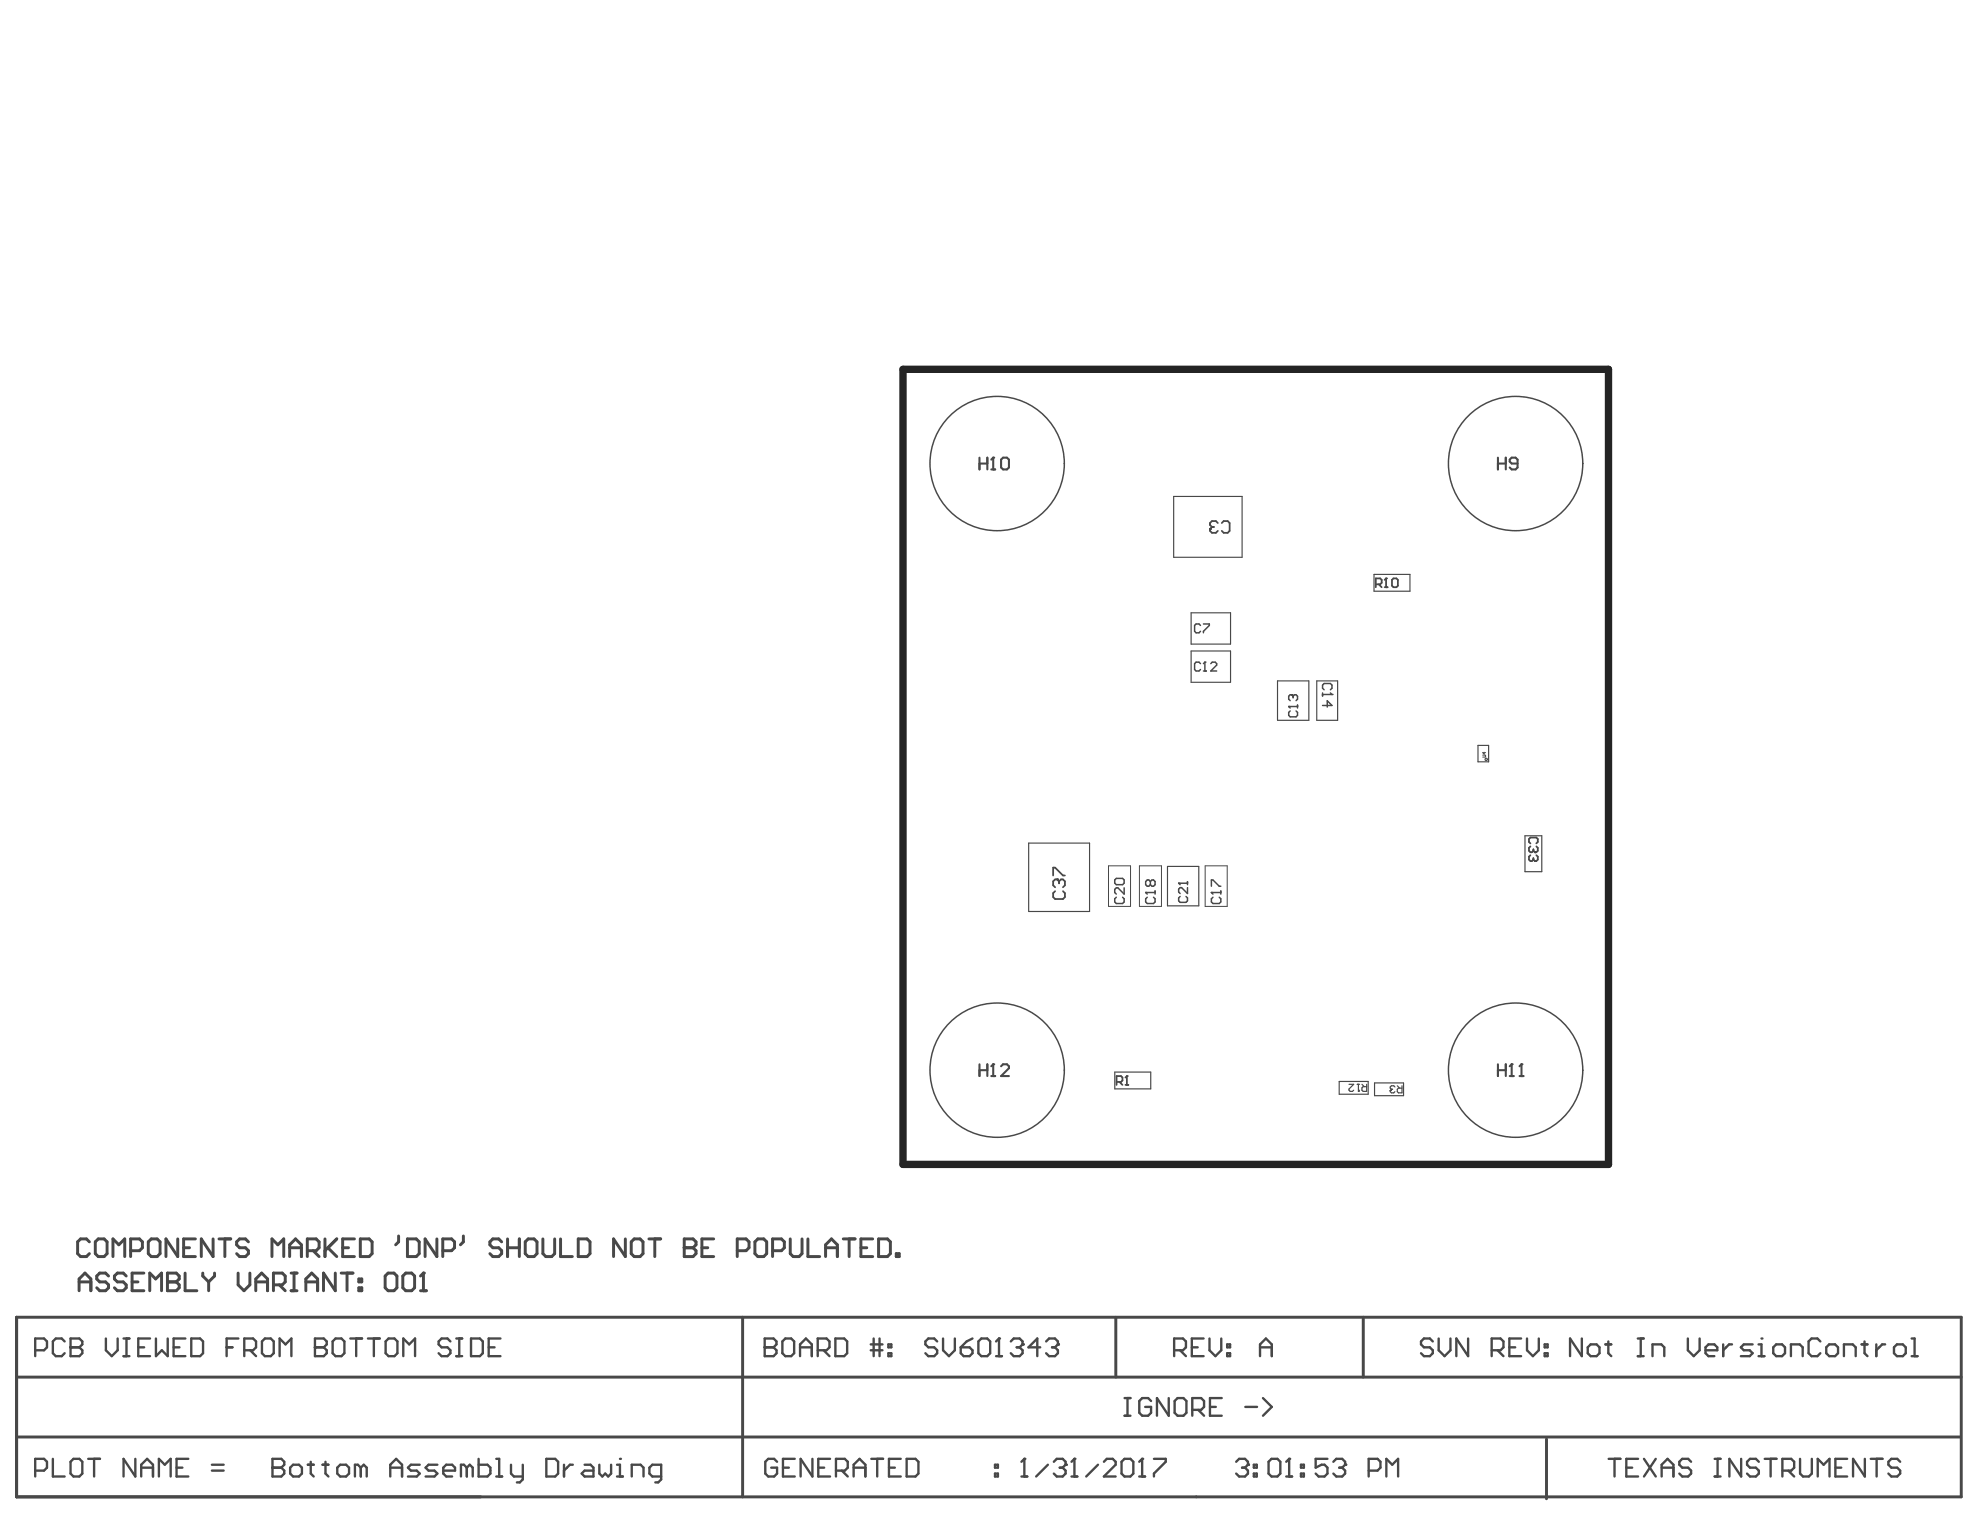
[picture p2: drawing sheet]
<svg xmlns="http://www.w3.org/2000/svg" width="279mm" height="216mm" viewBox="0 0 279 216" stroke-linecap="round" stroke-linejoin="round" font-family="sans-serif">
<path d="M127.4 52.1h99.6v112.2h-99.6z" fill="none" stroke="#242424" stroke-width="1"/>
<g fill="none" stroke="#484848" stroke-width=".16">
<path d="M165.6 70.1h9.7v8.5h-9.7zM168.1 86.5h5.5v4.4h-5.5zM168.1 91.9h5.5v4.4h-5.5zM180.3 96.1h4.4v5.5h-4.4zM185.8 96.1h3v5.5h-3zM193.9 81.1h5.1v2.3h-5.1zM145.2 119h8.6v9.6h-8.6zM208.6 105.2h1.5v2.3h-1.5zM215.2 117.9h2.4v5.1h-2.4zM164.7 122.3h4.5v5.5h-4.5zM157.3 151.3h5.1v2.4h-5.1zM189 152.6h4.1v1.8h-4.1z"/>
<path d="M194 152.8h4.1v1.8h-4.1z"/>
</g>
<path d="M2.3 185.9v25.3h274.5v-25.3h-274.5v25.3M2.3 194.3h274.5M104.8 185.9v25.3M157.5 185.9v8.4M192.4 185.9v8.4M2.3 202.8h274.4M218.2 203.1v8.4" fill="none" stroke="#484848" stroke-width=".42"/>
<path d="M156.4 122.2h3.1v5.7h-3.1zM160.8 122.2h3.1v5.7h-3.1zM170.1 122.2h3.1v5.7h-3.1z" fill="none" stroke="#484848" stroke-width=".14"/>
<g fill="none" stroke="#484848" stroke-width=".33">
<path d="M223.2 188.9v2.5l-1.6-2.5v2.5M224 190.1l.5-.4h.8l.4 .4v.9l-.4 .4h-.8l-.5-.4zM226.5 189.7h.9M227 189.3v1.7l.4 .4M231.1 191.4h.8M231.1 188.9h.8M231.5 188.9v2.5M233.2 191.4v-1.7h1.2l.4 .4v1.3M238.2 188.9v1.6l.8 .9 .8-.9v-1.6M240.7 190.5h1.6v-.4l-.4-.4h-.8l-.4 .4v.9l.4 .4h.8M243.2 189.7v1.7M244.4 189.7h-.4l-.8 .8"/>
<path d="M247.3 189.7h-1.2l-.4 .4 .4 .4h.8l.4 .5-.4 .4h-1.2M248.1 191.4h.9M248.1 189.7h.5v1.7"/>
</g>
<circle cx="248.6" cy="188.9" r=".17" fill="#484848"/>
<g fill="none" stroke="#484848" stroke-width=".33">
<path d="M177.8 191.4v-1.7l.8-.8 .9 .8v1.7M177.8 190.1h1.7M202.2 189.3l-.4-.4h-.9l-.4 .4v.4l.4 .4h.9l.4 .4v.5l-.4 .4h-.9l-.4-.4M203 188.9v1.6l.8 .9 .9-.9v-1.6M207.2 188.9v2.5l-1.7-2.5v2.5M210.5 190.5h1.2l.5-.4v-.8l-.5-.4h-1.2v2.5M211.3 190.5l.9 .9M213 190.1h.8M214.6 188.9h-1.6v2.5h1.6M215.5 188.9v1.6l.8 .9 .8-.9v-1.6M218 191h.4v.4h-.4zM218 189.7h.4v.4h-.4z"/>
<path d="M250.6 189.7h.9l.4 .4v.9l-.4 .4h-.9l-.4-.4v-.9zM252.7 191.4v-1.7h1.3l.4 .4v1.3M256.9 189.3l-.4-.4h-.9l-.4 .4v1.7l.4 .4h.9l.4-.4M257.7 190.1l.4-.4h.9l.4 .4v.9l-.4 .4h-.9l-.4-.4zM260.2 191.4v-1.7h1.2l.5 .4v1.3M262.7 189.7h.8M263.1 189.3v1.7l.4 .4M264.8 189.7v1.7M266 189.7h-.4l-.8 .8M267.3 190.1l.4-.4h.8l.4 .4v.9l-.4 .4h-.8l-.4-.4zM269.8 191.4h.8M269.8 188.9h.4v2.5"/>
<path d="M144.1 208.4h.9M144.5 205.9v2.5"/>
</g>
<path d="M209.2 106.6h.4v.2h-.4M209.4 106.1v.3l-.2-.2h.4" fill="none" stroke="#484848" stroke-width=".14"/>
<g fill="none" stroke="#484848" stroke-width=".25">
<path d="M194.1 82.4h.7l.2-.2v-.4l-.2-.2h-.7v1.3M194.6 82.4l.4 .5M195.4 82.9h.4M195.6 81.6h.1M195.6 81.6l-.2 .2M195.6 81.6v1.3M196.4 81.8l.2-.2h.4l.3 .2v.9l-.3 .2h-.4l-.2-.2zM216 119l-.2-.2v-.4l.2-.2h.8l.2 .2v.4l-.2 .2M216 119.4l-.2 .2v.5l.2 .2h.2l.2-.2M216.4 119.8v.3M216.8 119.4l.2 .2v.5l-.2 .2h-.2M148.6 123.5v-1.1h.3l1.1 1.1h.3"/>
<path d="M148.9 125.8l-.3 .2v.6l.3 .3h1.1l.3-.3v-.6l-.3-.2M149.2 124.1h.1M149.2 124.1h-.3l-.3 .3v.5l.3 .3M149.2 124.1l.2 .3M149.4 124.4l.3-.3h.3l.3 .3v.5l-.3 .3M149.4 124.4v.2M216 120.7l-.2 .2v.4l.2 .2h.2l.2-.2M216.4 120.1l.2 .2M216.4 121.1v.2M216.4 121.3l.2 .2M216.6 120.3h.1M216.6 121.5h.1"/>
<path d="M216.8 120.7l.2 .2v.4l-.2 .2h-.2M157.6 152.7h.6l.2-.2v-.4l-.2-.3h-.6v1.3M158 152.7l.4 .4M158.8 153.1h.4M159 151.8h.1M159 151.8l-.2 .3M159 151.8v1.3"/>
</g>
<g fill="none" stroke="#484848" stroke-width=".21">
<path d="M169.4 93.6l-.2-.2h-.4l-.2 .2v.9l.2 .2h.4l.2-.2M169.4 88.3l-.2-.3h-.4l-.2 .3v.8l.2 .2h.4l.2-.2M169.8 94.7h.4M169.8 88h.8v.3l-.8 .8v.2M170 93.4h.1M170 93.4v1.3M170 93.4l-.2 .2M170.9 93.6l.2-.2h.4l.2 .2v.3l-.8 .8h.8M181.8 99.7h.1M181.8 99.7h1.3M181.8 99.7l.3 .2M182.3 98h.1"/>
<path d="M182.3 98h-.2l-.3 .2v.5l.3 .2M182.3 98l.2 .2M182.5 98.2l.2-.2h.2l.2 .2v.5l-.2 .2M182.5 98.2v.3M183.1 99.5v.4M186.6 97.8v.4M186.6 98h1.4M186.6 99.6h1.4l-.7-.7v.9M186.8 97.3l-.2-.2v-.4l.2-.3h.9l.3 .3v.4l-.3 .2M187.7 97.8l.3 .2M188 98h.1M182.1 100.3l-.3 .2v.4l.3 .3h.8l.2-.3v-.4l-.2-.2"/>
<path d="M157.3 124.2l.2-.2h.9l.2 .2v.4l-.2 .2h-.9l-.2-.2zM157.5 126.6l-.2 .2v.5l.2 .2h.9l.2-.2v-.5l-.2-.2M158.6 125.3v.9l-.9-.9h-.2l-.2 .2v.4l.2 .3M161.7 125.9h.1M161.7 125.9h1.3M161.7 125.9l.2 .3M161.9 126.6l-.2 .2v.5l.2 .2h.9l.2-.2v-.5l-.2-.2M162.3 124.4l-.2-.2h-.2l-.2 .2v.4l.2 .3h.2l.2-.3M162.3 124.4l.3-.2h.2l.2 .2v.4l-.2 .3h-.2l-.3-.3M162.3 124.4v.4M163 125.7v.5M166.3 124.6h.1"/>
<path d="M166.3 124.6h1.3M166.3 124.6l.2 .2M166.5 126.5l-.2 .2v.4l.2 .2h.9l.2-.2v-.4l-.2-.2M167.6 125.3v.8l-.9-.8h-.2l-.2 .2v.4l.2 .2M167.6 124.4v.4M170.9 125.9h.1M170.9 125.1v-.9h.3l.8 .9h.3M170.9 125.9h1.4M170.9 125.9l.3 .3M171.2 126.6l-.3 .2v.5l.3 .2h.8l.3-.2v-.5l-.3-.2M172.3 125.7v.5"/>
</g>
<g fill="none" stroke="#484848" stroke-width=".17">
<path d="M190.4 153h.6l-.6 .7v.1l.1 .2h.4l.1-.2M191.5 153h.4M191.7 154h.1M191.7 153v1M191.9 153.8l-.2 .2M192.2 153l.3 .3M192.9 153v1h-.5l-.2-.2v-.3l.2-.2h.5M196.2 153.9h.1M196.2 153.9v.1l.1 .2h.4l.1-.2M196.3 153.7l-.1 .2M196.3 153.7h.2M196.8 153.4l-.1-.2h-.4l-.1 .2v.1l.1 .2"/>
<path d="M197.2 153.2l.3 .3M197.8 153.2v1h-.5l-.1-.2v-.3l.1-.2h.5"/>
</g>
<g fill="none" stroke="#484848" stroke-width=".29">
<path d="M138.2 64.6v1.6M138.2 65.4h1.1M139.3 64.6v1.6M139.9 66.2h.5M140.2 64.6h.1M140.2 64.6v1.6M140.2 64.6l-.3 .3M141.3 64.9l.2-.3h.6l.3 .3v1.1l-.3 .2h-.6l-.2-.2zM211.4 65.4h1.1M211.4 64.6v1.6M212.5 64.6v1.6M214.1 65.4h-.8l-.3-.3v-.2l.3-.3h.6l.2 .3v1.1l-.2 .2h-.6l-.3-.2"/>
<path d="M138.2 150.2v1.6M138.2 151h1.1M139.3 150.2v1.6M139.9 151.8h.5M140.2 150.2h.1M140.2 150.2v1.6M140.2 150.2l-.3 .3M141.3 150.5l.2-.3h.6l.3 .3v.2l-1.1 1.1h1.1M211.4 151h1.1M211.4 150.2v1.6M212.5 150.2v1.6M213 151.8h.6"/>
<path d="M213.3 150.2h.1M213.3 150.2v1.6M213.3 150.2l-.3 .3M214.4 151.8h.6M214.7 150.2h.1M214.7 150.2v1.6M214.7 150.2l-.3 .3"/>
</g>
<circle cx="144.5" cy="205.9" r=".17" fill="#484848"/>
<path d="M144.5 205.9l-.4 .4M147.9 206.7l-1.7 1.7M148.7 206.3l.4-.4h.9l.4 .4v.4" fill="none" stroke="#484848" stroke-width=".33"/>
<circle cx="150.4" cy="206.7" r=".17" fill="#484848"/>
<path d="M149.5 207.1h.5M150 207.1l.4 .4v.4l-.4 .5h-.9l-.4-.5M150.4 206.7l-.4 .4M151.2 208.4h.8M151.6 205.9v2.5" fill="none" stroke="#484848" stroke-width=".33"/>
<circle cx="151.6" cy="205.9" r=".17" fill="#484848"/>
<path d="M151.6 205.9l-.4 .4M154.9 206.7l-1.6 1.7M155.8 206.3l.4-.4h.8l.4 .4v.4l-1.6 1.7h1.6M158.3 206.3l.4-.4h.8l.4 .4v1.6l-.4 .5h-.8l-.4-.5zM160.8 208.4h.8M161.2 205.9v2.5" fill="none" stroke="#484848" stroke-width=".33"/>
<circle cx="161.2" cy="205.9" r=".17" fill="#484848"/>
<path d="M132.2 189.3l-.4-.4h-.8l-.4 .4v.4l.4 .4h.8l.4 .4v.5l-.4 .4h-.8l-.4-.4M133.1 188.9v1.6l.8 .9 .8-.9v-1.6M135.6 190.1h1.2l.4 .4v.5l-.4 .4h-.8l-.4-.4zM137.2 188.9l-.8 .4-.8 .8M138.1 189.3l.4-.4h.8l.4 .4v1.7l-.4 .4h-.8l-.4-.4zM140.6 191.4h.8M141 188.9v2.5M161.2 205.9l-.4 .4M162.8 205.9h1.7v.4l-1.7 1.6v.5" fill="none" stroke="#484848" stroke-width=".33"/>
<circle cx="141" cy="188.9" r=".17" fill="#484848"/>
<path d="M141 188.9l-.4 .4M142.6 189.3l.4-.4h.9l.4 .4v.4" fill="none" stroke="#484848" stroke-width=".33"/>
<circle cx="144.3" cy="189.7" r=".17" fill="#484848"/>
<path d="M143.5 190.1h.4M143.9 190.1l.4 .4v.5l-.4 .4h-.9l-.4-.4M144.3 189.7l-.4 .4M146.8 190.1h-1.7l1.3-1.2v2.5M147.6 189.3l.4-.4h.9l.4 .4v.4" fill="none" stroke="#484848" stroke-width=".33"/>
<circle cx="149.3" cy="189.7" r=".17" fill="#484848"/>
<g fill="none" stroke="#484848" stroke-width=".33">
<path d="M148.5 190.1h.4M148.9 190.1l.4 .4v.5l-.4 .4h-.9l-.4-.4M149.3 189.7l-.4 .4M165.7 190.5h1.2l.4-.4v-.8l-.4-.4h-1.2v2.5M166.5 190.5l.8 .9M168.2 190.1h.8M169.8 188.9h-1.6v2.5h1.6M170.7 188.9v1.6l.8 .9 .8-.9v-1.6M173.2 189.7h.4v.4h-.4zM173.2 191h.4v.4h-.4zM109.7 206.3l-.5-.4h-.8l-.4 .4v1.6l.4 .5h.8l.5-.5v-.8h-.9M110.5 207.1h.8"/>
<path d="M112.1 205.9h-1.6v2.5h1.6M114.6 205.9v2.5l-1.6-2.5v2.5M115.5 207.1h.8M117.1 205.9h-1.6v2.5h1.6M118 207.5h1.2l.4-.4v-.8l-.4-.4h-1.2v2.5M118.8 207.5l.8 .9M120.5 207.1h1.6M120.5 208.4v-1.7l.8-.8 .8 .8v1.7M123 205.9h1.6M123.8 205.9v2.5M125.4 207.1h.9M127.1 205.9h-1.7v2.5h1.7"/>
<path d="M127.9 205.9h1.3l.4 .4v1.6l-.4 .5h-1.3zM140.4 207.9h.4v.5h-.4zM140.4 206.7h.4v.4h-.4zM174.4 206.3l.5-.4h.8l.4 .4v.4"/>
</g>
<path d="M170.7 74.6h.1M170.7 74.6v.3l.3 .3h.6l.3-.3M171 74.4l-.3 .2M171 74.4h.3M171.9 73.8l-.3-.3h-.6l-.3 .3v.3l.3 .3M172.4 73.8l.3-.3h.5l.3 .3v1.1l-.3 .3h-.5l-.3-.3" fill="none" stroke="#484848" stroke-width=".25"/>
<circle cx="176.1" cy="206.7" r=".17" fill="#484848"/>
<path d="M175.3 207.1h.4M175.7 207.1l.4 .4v.4l-.4 .5h-.8l-.5-.5M176.1 206.7l-.4 .4M176.9 206.7h.4v.4h-.4zM176.9 207.9h.4v.5h-.4zM179 206.3l.4-.4h.9l.4 .4v1.6l-.4 .5h-.9l-.4-.5zM181.5 208.4h.8M181.9 205.9v2.5" fill="none" stroke="#484848" stroke-width=".33"/>
<circle cx="181.9" cy="205.9" r=".17" fill="#484848"/>
<path d="M181.9 205.9l-.4 .4M183.6 206.7h.4v.4h-.4zM183.6 207.9h.4v.5h-.4zM187.3 205.9h-1.6v1.2l.8-.4h.4l.4 .4v.8l-.4 .5h-.8l-.4-.5M188.1 206.3l.5-.4h.8l.4 .4v.4" fill="none" stroke="#484848" stroke-width=".33"/>
<circle cx="189.8" cy="206.7" r=".17" fill="#484848"/>
<path d="M107.9 188.9v2.5h1.3l.4-.4v-.5l-.4-.4h-1.3M189 207.1h.4M189.4 207.1l.4 .4v.4l-.4 .5h-.8l-.5-.5M189.8 206.7l-.4 .4M193.1 207.5h1.3l.4-.4v-.8l-.4-.4h-1.3v2.5M195.6 208.4v-2.5l.9 .8 .8-.8v2.5" fill="none" stroke="#484848" stroke-width=".33"/>
<circle cx="107.9" cy="190.1" r=".17" fill="#484848"/>
<g fill="none" stroke="#484848" stroke-width=".33">
<path d="M107.9 188.9h1.3l.4 .4v.4l-.4 .4h-1.3M110.4 189.3l.4-.4h.8l.5 .4v1.7l-.5 .4h-.8l-.4-.4zM112.9 190.1h1.7M112.9 191.4v-1.7l.8-.8 .9 .8v1.7M115.4 190.5h1.2l.5-.4v-.8l-.5-.4h-1.2v2.5M116.2 190.5l.9 .9M117.9 188.9h1.2l.4 .4v1.7l-.4 .4h-1.2zM122.9 190.5h1.6M122.9 189.7h1.6M123.3 188.9v2.5M124.1 188.9v2.5M125.4 189.7h.4v.4h-.4z"/>
<path d="M125.4 191h.4v.4h-.4z"/>
</g>
<path d="M59.8 179.6v2.5M54.3 180.1l.5-.5h.8l.4 .5v1.6l-.4 .4h-.8l-.5-.4zM56.8 180.1l.5-.5h.8l.4 .5v1.6l-.4 .4h-.8l-.5-.4zM59.3 182.1h.9" fill="none" stroke="#484848" stroke-width=".42"/>
<circle cx="59.8" cy="179.6" r=".21" fill="#484848"/>
<path d="M59.8 179.6l-.5 .5" fill="none" stroke="#484848" stroke-width=".42"/>
<g fill="none" stroke="#484848" stroke-width=".33">
<path d="M158.7 197.3h.8M158.7 199.8h.8M159.1 197.3v2.5M162.4 197.7l-.4-.4h-.8l-.4 .4v1.7l.4 .4h.8l.4-.4v-.9h-.8M164.9 197.3v2.5l-1.6-2.5v2.5M165.8 197.7l.4-.4h.8l.4 .4v1.7l-.4 .4h-.8l-.4-.4zM168.2 198.9h1.3l.4-.4v-.8l-.4-.4h-1.3v2.5M169.1 198.9l.8 .9M170.7 198.5h.9M172.4 197.3h-1.7v2.5h1.7M175.7 198.5h1.7M178.2 197.3l1.3 1.2-1.3 1.3"/>
<path d="M5 207.5h1.2l.4-.4v-.8l-.4-.4h-1.2v2.5M7.5 205.9v2.5h1.6M10 206.3l.4-.4h.8l.4 .4v1.6l-.4 .5h-.8l-.4-.5zM12.4 205.9h1.7M13.3 205.9v2.5M19.1 205.9v2.5l-1.7-2.5v2.5M19.9 208.4v-1.7l.9-.8 .8 .8v1.7M19.9 207.1h1.7M22.4 208.4v-2.5l.9 .8 .8-.8v2.5M24.9 207.1h.8M26.6 205.9h-1.7v2.5h1.7M29.9 207.5h1.7"/>
<path d="M29.9 206.7h1.7M38.4 205.9v2.5h1.3l.4-.5v-.4l-.4-.4h-1.3M227 205.9h1.7M227.8 205.9v2.5M229.5 207.1h.8M231.2 205.9h-1.7v2.5h1.7M232 205.9l1.6 2.5M233.6 205.9l-1.6 2.5M234.5 207.1h1.6M234.5 208.4v-1.7l.8-.8 .8 .8v1.7M238.6 206.3l-.4-.4h-.8l-.4 .4v.4l.4 .4h.8l.4 .4v.4l-.4 .5h-.8l-.4-.5M242 205.9h.8"/>
<path d="M242 208.4h.8M242.4 205.9v2.5M245.7 205.9v2.5l-1.7-2.5v2.5M248.2 206.3l-.4-.4h-.9l-.4 .4v.4l.4 .4h.9l.4 .4v.4l-.4 .5h-.9l-.4-.5M249 205.9h1.7M249.9 205.9v2.5M251.5 207.5h1.3l.4-.4v-.8l-.4-.4h-1.3v2.5M252.3 207.5l.9 .9M254 205.9v2l.4 .5h.9l.4-.5v-2M256.5 208.4v-2.5l.8 .8 .9-.8v2.5M259 207.1h.8M260.7 205.9h-1.7v2.5h1.7"/>
<path d="M263.1 205.9v2.5l-1.6-2.5v2.5M264 205.9h1.6M264.8 205.9v2.5M268.1 206.3l-.4-.4h-.8l-.4 .4v.4l.4 .4h.8l.4 .4v.4l-.4 .5h-.8l-.4-.5"/>
</g>
<circle cx="38.4" cy="207.1" r=".17" fill="#484848"/>
<g fill="none" stroke="#484848" stroke-width=".33">
<path d="M38.4 205.9h1.3l.4 .4v.4l-.4 .4h-1.3M40.9 207.1l.5-.4h.8l.4 .4v.8l-.4 .5h-.8l-.5-.5zM43.4 206.7h.9M43.9 206.3v1.6l.4 .5M45.5 206.7h.8M45.9 206.3v1.6l.4 .5M47.6 207.1l.4-.4h.8l.5 .4v.8l-.5 .5h-.8l-.4-.5zM50.9 207.1l-.4-.4h-.4v1.7M50.9 207.1v1.3M50.9 207.1l.4-.4 .4 .4v1.3M55.1 207.1h1.6M55.1 208.4v-1.7l.8-.8 .8 .8v1.7"/>
<path d="M59.2 206.7h-1.2l-.4 .4 .4 .4h.8l.4 .4-.4 .5h-1.2M61.7 206.7h-1.2l-.4 .4 .4 .4h.8l.4 .4-.4 .5h-1.2M62.6 207.5h1.6v-.4l-.4-.4h-.8l-.4 .4v.8l.4 .5h.8M65.9 207.1l-.4-.4h-.5v1.7M65.9 207.1v1.3M65.9 207.1l.4-.4 .4 .4v1.3M67.5 205.9v2.5h1.3l.4-.5v-.8l-.4-.4h-1.3M70 205.9h.4v2.5M70 208.4h.9M72.1 206.7v1.2l.4 .5h1.3M73.8 206.7v2.1l-.4 .4h-.5M77.1 205.9h1.2l.5 .4v1.6l-.5 .5h-1.2z"/>
<path d="M79.6 206.7v1.7M80.8 206.7h-.4l-.8 .8M82.5 206.7h.8l.4 .4v1.3h-1.2l-.4-.5 .4-.4h1.2M84.6 206.7v1.2l.4 .5 .4-.5 .4 .5 .4-.5v-1.2M87.1 208.4h.8M87.1 206.7h.4v1.7"/>
</g>
<circle cx="87.5" cy="205.9" r=".17" fill="#484848"/>
<path d="M5 190.5h1.2l.4-.4v-.8l-.4-.4h-1.2v2.5M9.1 189.3l-.4-.4h-.8l-.4 .4v1.7l.4 .4h.8l.4-.4M10 188.9v2.5h1.2l.4-.4v-.5l-.4-.4h-1.2M89.1 208.4v-1.7h1.3l.4 .4v1.3M93.3 208.4h-1.2l-.5-.5v-.8l.5-.4h1.2v2.1l-.4 .4h-.4" fill="none" stroke="#484848" stroke-width=".33"/>
<circle cx="10" cy="190.1" r=".17" fill="#484848"/>
<g fill="none" stroke="#484848" stroke-width=".33">
<path d="M10 188.9h1.2l.4 .4v.4l-.4 .4h-1.2M14.9 188.9v1.6l.9 .9 .8-.9v-1.6M17.4 188.9h.9M17.4 191.4h.9M17.8 188.9v2.5M19.5 190.1h.8M21.2 188.9h-1.7v2.5h1.7M22 188.9v2.5l.8-.9 .9 .9v-2.5M24.5 190.1h.8M26.2 188.9h-1.7v2.5h1.7M27 188.9h1.2l.5 .4v1.7l-.5 .4h-1.2zM32 190.1h.8"/>
<path d="M33.6 188.9h-1.6v2.5M34.5 190.5h1.2l.4-.4v-.8l-.4-.4h-1.2v2.5M35.3 190.5l.8 .9M37 189.3l.4-.4h.8l.4 .4v1.7l-.4 .4h-.8l-.4-.4zM39.5 191.4v-2.5l.8 .8 .8-.8v2.5M44.4 188.9v2.5h1.3l.4-.4v-.5l-.4-.4h-1.3"/>
</g>
<circle cx="44.4" cy="190.1" r=".17" fill="#484848"/>
<g fill="none" stroke="#484848" stroke-width=".33">
<path d="M44.4 188.9h1.3l.4 .4v.4l-.4 .4h-1.3M46.9 189.3l.5-.4h.8l.4 .4v1.7l-.4 .4h-.8l-.5-.4zM49.4 188.9h1.7M50.3 188.9v2.5M51.9 188.9h1.7M52.8 188.9v2.5M54.4 189.3l.4-.4h.9l.4 .4v1.7l-.4 .4h-.9l-.4-.4zM56.9 191.4v-2.5l.8 .8 .9-.8v2.5M63.6 189.3l-.5-.4h-.8l-.4 .4v.4l.4 .4h.8l.5 .4v.5l-.5 .4h-.8l-.4-.4M64.4 188.9h.8M64.4 191.4h.8M64.8 188.9v2.5"/>
<path d="M66.5 188.9h1.2l.4 .4v1.7l-.4 .4h-1.2zM69 190.1h.8M70.6 188.9h-1.6v2.5h1.6"/>
</g>
<path d="M20.3 179.6h-1.7v2.5h1.7M23.6 179.6v2.5h1.3l.4-.4v-.4l-.4-.4h-1.3M11.2 182.1v-1.6l.8-.9 .8 .9v1.6M11.2 180.9h1.6M15.3 180.1l-.4-.5h-.8l-.4 .5v.4l.4 .4h.8l.4 .4v.4l-.4 .4h-.8l-.4-.4M17.8 180.1l-.4-.5h-.8l-.5 .5v.4l.5 .4h.8l.4 .4v.4l-.4 .4h-.8l-.5-.4M18.6 180.9h.9M21.1 182.1v-2.5l.9 .9 .8-.9v2.5" fill="none" stroke="#484848" stroke-width=".42"/>
<circle cx="23.6" cy="180.9" r=".21" fill="#484848"/>
<g fill="none" stroke="#484848" stroke-width=".42">
<path d="M12.6 175.2l-.4-.4h-.8l-.4 .4v1.7l.4 .4h.8l.4-.4M13.4 175.2l.5-.4h.8l.4 .4v1.7l-.4 .4h-.8l-.5-.4zM15.9 177.3v-2.5l.9 .9 .8-.9v2.5M18.4 176.5h1.3l.4-.4v-.9l-.4-.4h-1.3v2.5M20.9 175.2l.4-.4h.9l.4 .4v1.7l-.4 .4h-.9l-.4-.4zM23.6 179.6h1.3l.4 .5v.4l-.4 .4h-1.3M25.1 174.8v2.5l-1.7-2.5v2.5M25.9 176.1h.8M26.1 179.6v2.5h1.7M27.6 174.8h-1.7v2.5h1.7M28.6 179.6v.5l.8 .8M30.1 174.8v2.5l-1.7-2.5v2.5"/>
<path d="M30.3 179.6v.5l-.9 .8M30.9 174.8h1.7M31.7 174.8v2.5M33.6 179.6v1.7l.8 .8 .9-.8v-1.7M35.1 175.2l-.5-.4h-.8l-.4 .4v.5l.4 .4h.8l.5 .4v.4l-.5 .4h-.8l-.4-.4M38.4 177.3v-2.5l.8 .9 .8-.9v2.5M40.9 177.3v-1.6l.8-.9 .8 .9v1.6M40.9 176.1h1.6M41.1 179.6h.8M41.5 179.6v2.5M43.4 176.5h1.2l.4-.4v-.9l-.4-.4h-1.2v2.5M44.2 176.5l.8 .8"/>
<path d="M45.9 174.8v2.5M46.3 176.1l1.2 1.2M47.3 179.6v2.5l-1.6-2.5v2.5M47.5 174.8l-1.6 1.7M48.1 179.6h1.7M48.4 176.1h.8M49 179.6v2.5M50 174.8h-1.6v2.5h1.6M50.8 174.8h1.3l.4 .4v1.7l-.4 .4h-1.3zM56.2 174.4v.8l-.4 .5M57.5 174.8h1.2l.5 .4v1.7l-.5 .4h-1.2zM61.6 174.8v2.5l-1.6-2.5v2.5"/>
<path d="M62.5 176.5h1.2l.4-.4v-.9l-.4-.4h-1.2v2.5M65.4 174.4v.8l-.4 .5M70.8 175.2l-.4-.4h-.9l-.4 .4v.5l.4 .4h.9l.4 .4v.4l-.4 .4h-.9l-.4-.4M71.6 176.1h1.7M71.6 174.8v2.5M73.3 174.8v2.5M74.1 175.2l.4-.4h.9l.4 .4v1.7l-.4 .4h-.9l-.4-.4zM76.6 174.8v2.1l.4 .4h.9l.4-.4v-2.1M79.1 174.8v2.5h1.7M81.6 174.8h1.2l.5 .4v1.7l-.5 .4h-1.2zM88.2 174.8v2.5l-1.6-2.5v2.5M89.1 175.2l.4-.4h.8l.4 .4v1.7l-.4 .4h-.8l-.4-.4z"/>
<path d="M91.6 174.8h1.6M92.4 174.8v2.5M96.6 174.8v2.5h1.2l.4-.4v-.4l-.4-.4h-1.2M29.4 180.9v1.2M36.1 180.9h1.7M36.1 182.1v-1.6l.8-.9 .9 .9v1.6M38.6 181.3h1.2l.4-.4v-.8l-.4-.5h-1.2v2.5M39.4 181.3l.8 .8M41.1 182.1h.8M43.2 180.9h1.6M43.2 182.1v-1.6l.8-.9 .8 .9v1.6M50.6 180.5h.5v.4h-.5z"/>
<path d="M50.6 181.7h.5v.4h-.5z"/>
</g>
<circle cx="96.6" cy="176.1" r=".21" fill="#484848"/>
<g fill="none" stroke="#484848" stroke-width=".42">
<path d="M96.6 174.8h1.2l.4 .4v.5l-.4 .4h-1.2M99 176.1h.9M100.7 174.8h-1.7v2.5h1.7M104 176.5h1.3l.4-.4v-.9l-.4-.4h-1.3v2.5M106.9 174.8h.9l.4 .4v1.7l-.4 .4h-.9l-.4-.4v-1.7zM109 176.5h1.3l.4-.4v-.9l-.4-.4h-1.3v2.5M111.5 174.8v2.1l.4 .4h.9l.4-.4v-2.1M114 174.8v2.5h1.7M116.5 176.1h1.7M116.5 177.3v-1.6l.8-.9 .9 .9v1.6M119 174.8h1.7M119.8 174.8v2.5"/>
<path d="M121.5 176.1h.8M123.1 174.8h-1.6v2.5h1.6M124 174.8h1.2l.4 .4v1.7l-.4 .4h-1.2zM126.5 176.9h.4v.4h-.4z"/>
</g>
<circle cx="209.7" cy="107.2" r=".16" fill="none" stroke="#484848" stroke-width=".16"/>
<g fill="none" stroke="#484848" stroke-width=".21">
<circle cx="140.7" cy="65.4" r="9.5"/>
<circle cx="213.9" cy="65.4" r="9.5"/>
<circle cx="140.7" cy="151" r="9.5"/>
<circle cx="213.9" cy="151" r="9.5"/>
</g>
</svg>
